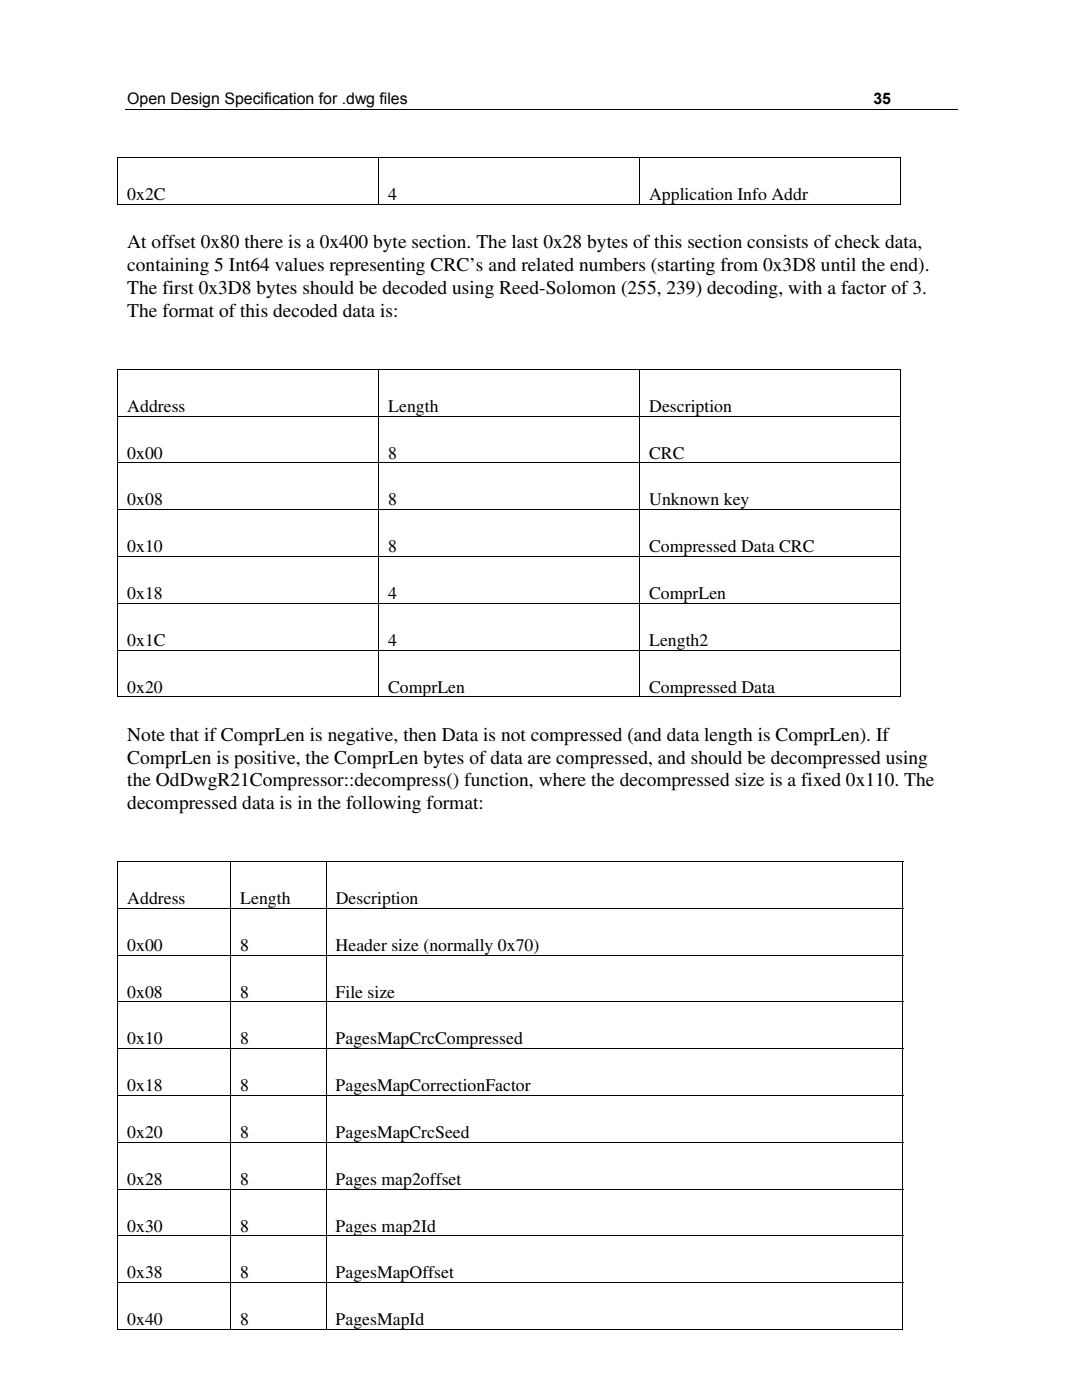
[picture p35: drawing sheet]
<svg xmlns="http://www.w3.org/2000/svg" width="216mm" height="279mm" viewBox="0 0 216 279" stroke-linecap="round" stroke-linejoin="round" font-family="sans-serif">
<defs><g id="words">
<g font-size="3.9">
<text x="25.4" y="49.6">At offset 0x80 there is a 0x400 byte section. The last 0x28 bytes of this section consists of check data,</text>
<text x="25.4" y="58.7">The first 0x3D8 bytes should be decoded using Reed-Solomon (255, 239) decoding, with a factor of 3.</text>
<text x="25.4" y="54.1">containing 5 Int64 values representing CRC’s and related numbers (starting from 0x3D8 until the end).</text>
<text x="25.4" y="63.3">The format of this decoded data is:</text>
<text x="25.4" y="147.8">Note that if ComprLen is negative, then Data is not compressed (and data length is ComprLen). If</text>
<text x="25.4" y="152.4">ComprLen is positive, the ComprLen bytes of data are compressed, and should be decompressed using</text>
<text x="25.4" y="157">the OdDwgR21Compressor::decompress() function, where the decompressed size is a fixed 0x110. The</text>
<text x="25.4" y="161.5">decompressed data is in the following format:</text>
</g>
<g font-size="3.5">
<text x="25.4" y="40">0x2C</text>
<text x="77.5" y="40">4</text>
<text x="129.5" y="40">Application Info Addr</text>
<text x="25.4" y="82.2">Address</text>
<text x="77.5" y="82.2">Length</text>
<text x="129.5" y="82.2">Description</text>
<text x="25.4" y="91.5">0x00</text>
<text x="77.4" y="91.5">8</text>
<text x="129.5" y="91.5">CRC</text>
<text x="25.4" y="100.9">0x08</text>
<text x="77.5" y="100.9">8</text>
<text x="129.5" y="100.9">Unknown key</text>
<text x="25.4" y="110.2">0x10</text>
<text x="77.4" y="110.2">8</text>
<text x="129.5" y="110.2">Compressed Data CRC</text>
<text x="25.4" y="119.5">0x18</text>
<text x="77.5" y="119.5">4</text>
<text x="129.5" y="119.5">ComprLen</text>
<text x="25.4" y="128.9">0x1C</text>
<text x="77.5" y="128.9">4</text>
<text x="129.5" y="128.9">Length2</text>
<text x="25.4" y="138.2">0x20</text>
<text x="77.5" y="138.2">ComprLen</text>
<text x="129.5" y="138.2">Compressed Data</text>
<text x="25.4" y="180.4">Address</text>
<text x="47.9" y="180.4">Length</text>
<text x="67" y="180.4">Description</text>
<text x="25.4" y="189.8">0x00</text>
<text x="47.9" y="189.8">8</text>
<text x="67" y="189.8">Header size (normally 0x70)</text>
<text x="25.4" y="199.1">0x08</text>
<text x="47.9" y="199.1">8</text>
<text x="67" y="199.1">File size</text>
<text x="25.4" y="208.4">0x10</text>
<text x="47.9" y="208.4">8</text>
<text x="67" y="208.4">PagesMapCrcCompressed</text>
<text x="25.4" y="217.8">0x18</text>
<text x="47.9" y="217.8">8</text>
<text x="67" y="217.8">PagesMapCorrectionFactor</text>
<text x="25.4" y="227.1">0x20</text>
<text x="47.9" y="227.1">8</text>
<text x="67" y="227.1">PagesMapCrcSeed</text>
<text x="25.4" y="236.5">0x28</text>
<text x="47.9" y="236.5">8</text>
<text x="67" y="236.5">Pages map2offset</text>
<text x="25.4" y="245.8">0x30</text>
<text x="47.9" y="245.8">8</text>
<text x="67" y="245.8">Pages map2Id</text>
<text x="25.4" y="255.1">0x38</text>
<text x="47.9" y="255.1">8</text>
<text x="67" y="255.1">PagesMapOffset</text>
<text x="25.4" y="264.5">0x40</text>
<text x="47.9" y="264.5">8</text>
<text x="67" y="264.5">PagesMapId</text>
</g>
<g font-size="3.2">
<text x="25.4" y="20.7">Open Design Specification for .dwg files</text>
<text x="174.3" y="20.7">35</text>
</g>
</g></defs>
<g fill="none" stroke="#000" stroke-width=".2">
<path d="M23.4 31.5h156.4M23.5 31.6v9.3M24.9 21.8h166.1M75.6 31.6v9.3M127.6 31.6v9.3M179.7 31.6v9.3M23.4 40.8h52.1M75.6 40.8h52M127.7 40.8h51.9M23.4 73.7h156.4M23.5 73.8v9.2M75.6 73.8v9.2"/>
<path d="M127.6 73.8v9.2M179.7 73.8v9.2M23.4 83.1h156.4M23.4 92.4h156.4M23.5 83.1v9.2M23.5 92.5v9.1M75.6 83.1v9.2M75.6 92.5v9.1M127.6 83.1v9.2M127.6 92.5v9.1M179.7 83.1v9.2M179.7 92.5v9.1"/>
<path d="M23.4 101.7h156.4M23.4 111.1h156.4M23.5 101.8v9.2M23.5 111.1v9.2M75.6 101.8v9.2M75.6 111.1v9.2M127.6 101.8v9.2M127.6 111.1v9.2M179.7 101.8v9.2M179.7 111.1v9.2M23.4 120.4h156.4M23.4 129.7h156.4"/>
<path d="M23.4 139.1h52.1M23.5 120.5v9.1M23.5 129.8v9.3M75.6 120.5v9.1M75.6 129.8v9.3M75.6 139.1h52M127.6 120.5v9.1M127.6 129.8v9.3M127.7 139.1h51.9M179.7 120.5v9.1M179.7 129.8v9.3M23.4 172h156.9"/>
<path d="M23.5 172v9.2M46 172v9.2M65.1 172v9.2M180.2 172v9.2M23.4 181.3h156.9M23.4 190.6h156.9M23.4 200h156.9M23.5 181.4v9.1M23.5 190.7v9.2M46 181.4v9.1M46 190.7v9.2M65.1 181.4v9.1"/>
<path d="M65.1 190.7v9.2M180.2 181.4v9.1M180.2 190.7v9.2M23.4 209.3h156.9M23.4 218.6h156.9M23.5 200v9.2M23.5 209.4v9.1M23.5 218.7v9.2M46 200v9.2M46 209.4v9.1M46 218.7v9.2M65.1 200v9.2"/>
<path d="M65.1 209.4v9.1M65.1 218.7v9.2M180.2 200v9.2M180.2 209.4v9.1M180.2 218.7v9.2M23.4 228h156.9M23.4 237.3h156.9M23.5 228v9.2M23.5 237.4v9.1M46 228v9.2M46 237.4v9.1M65.1 228v9.2"/>
<path d="M65.1 237.4v9.1M180.2 228v9.2M180.2 237.4v9.1M23.4 246.6h156.9M23.4 256h156.9M23.5 246.7v9.2M23.5 256.1v9.3M46 246.7v9.2M46 256.1v9.3M65.1 246.7v9.2M65.1 256.1v9.3M180.2 246.7v9.2"/>
<path d="M180.2 256.1v9.3M23.4 265.3h22.6M46.1 265.3h18.9M65.2 265.3h114.9"/>
</g>
<path d="M23.4 31.4h.2v.2h-.2zM179.6 31.4h.2v.2h-.2zM179.6 40.7h.2v.2h-.2zM23.4 73.6h.2v.2h-.2zM179.6 73.6h.2v.2h-.2zM179.6 139h.2v.1h-.2zM23.4 171.9h.2v.1h-.2zM180.1 171.9h.2v.1h-.2zM180.1 265.2h.2v.2h-.2z" fill="#000"/>
<use href="#words"/>
</svg>
